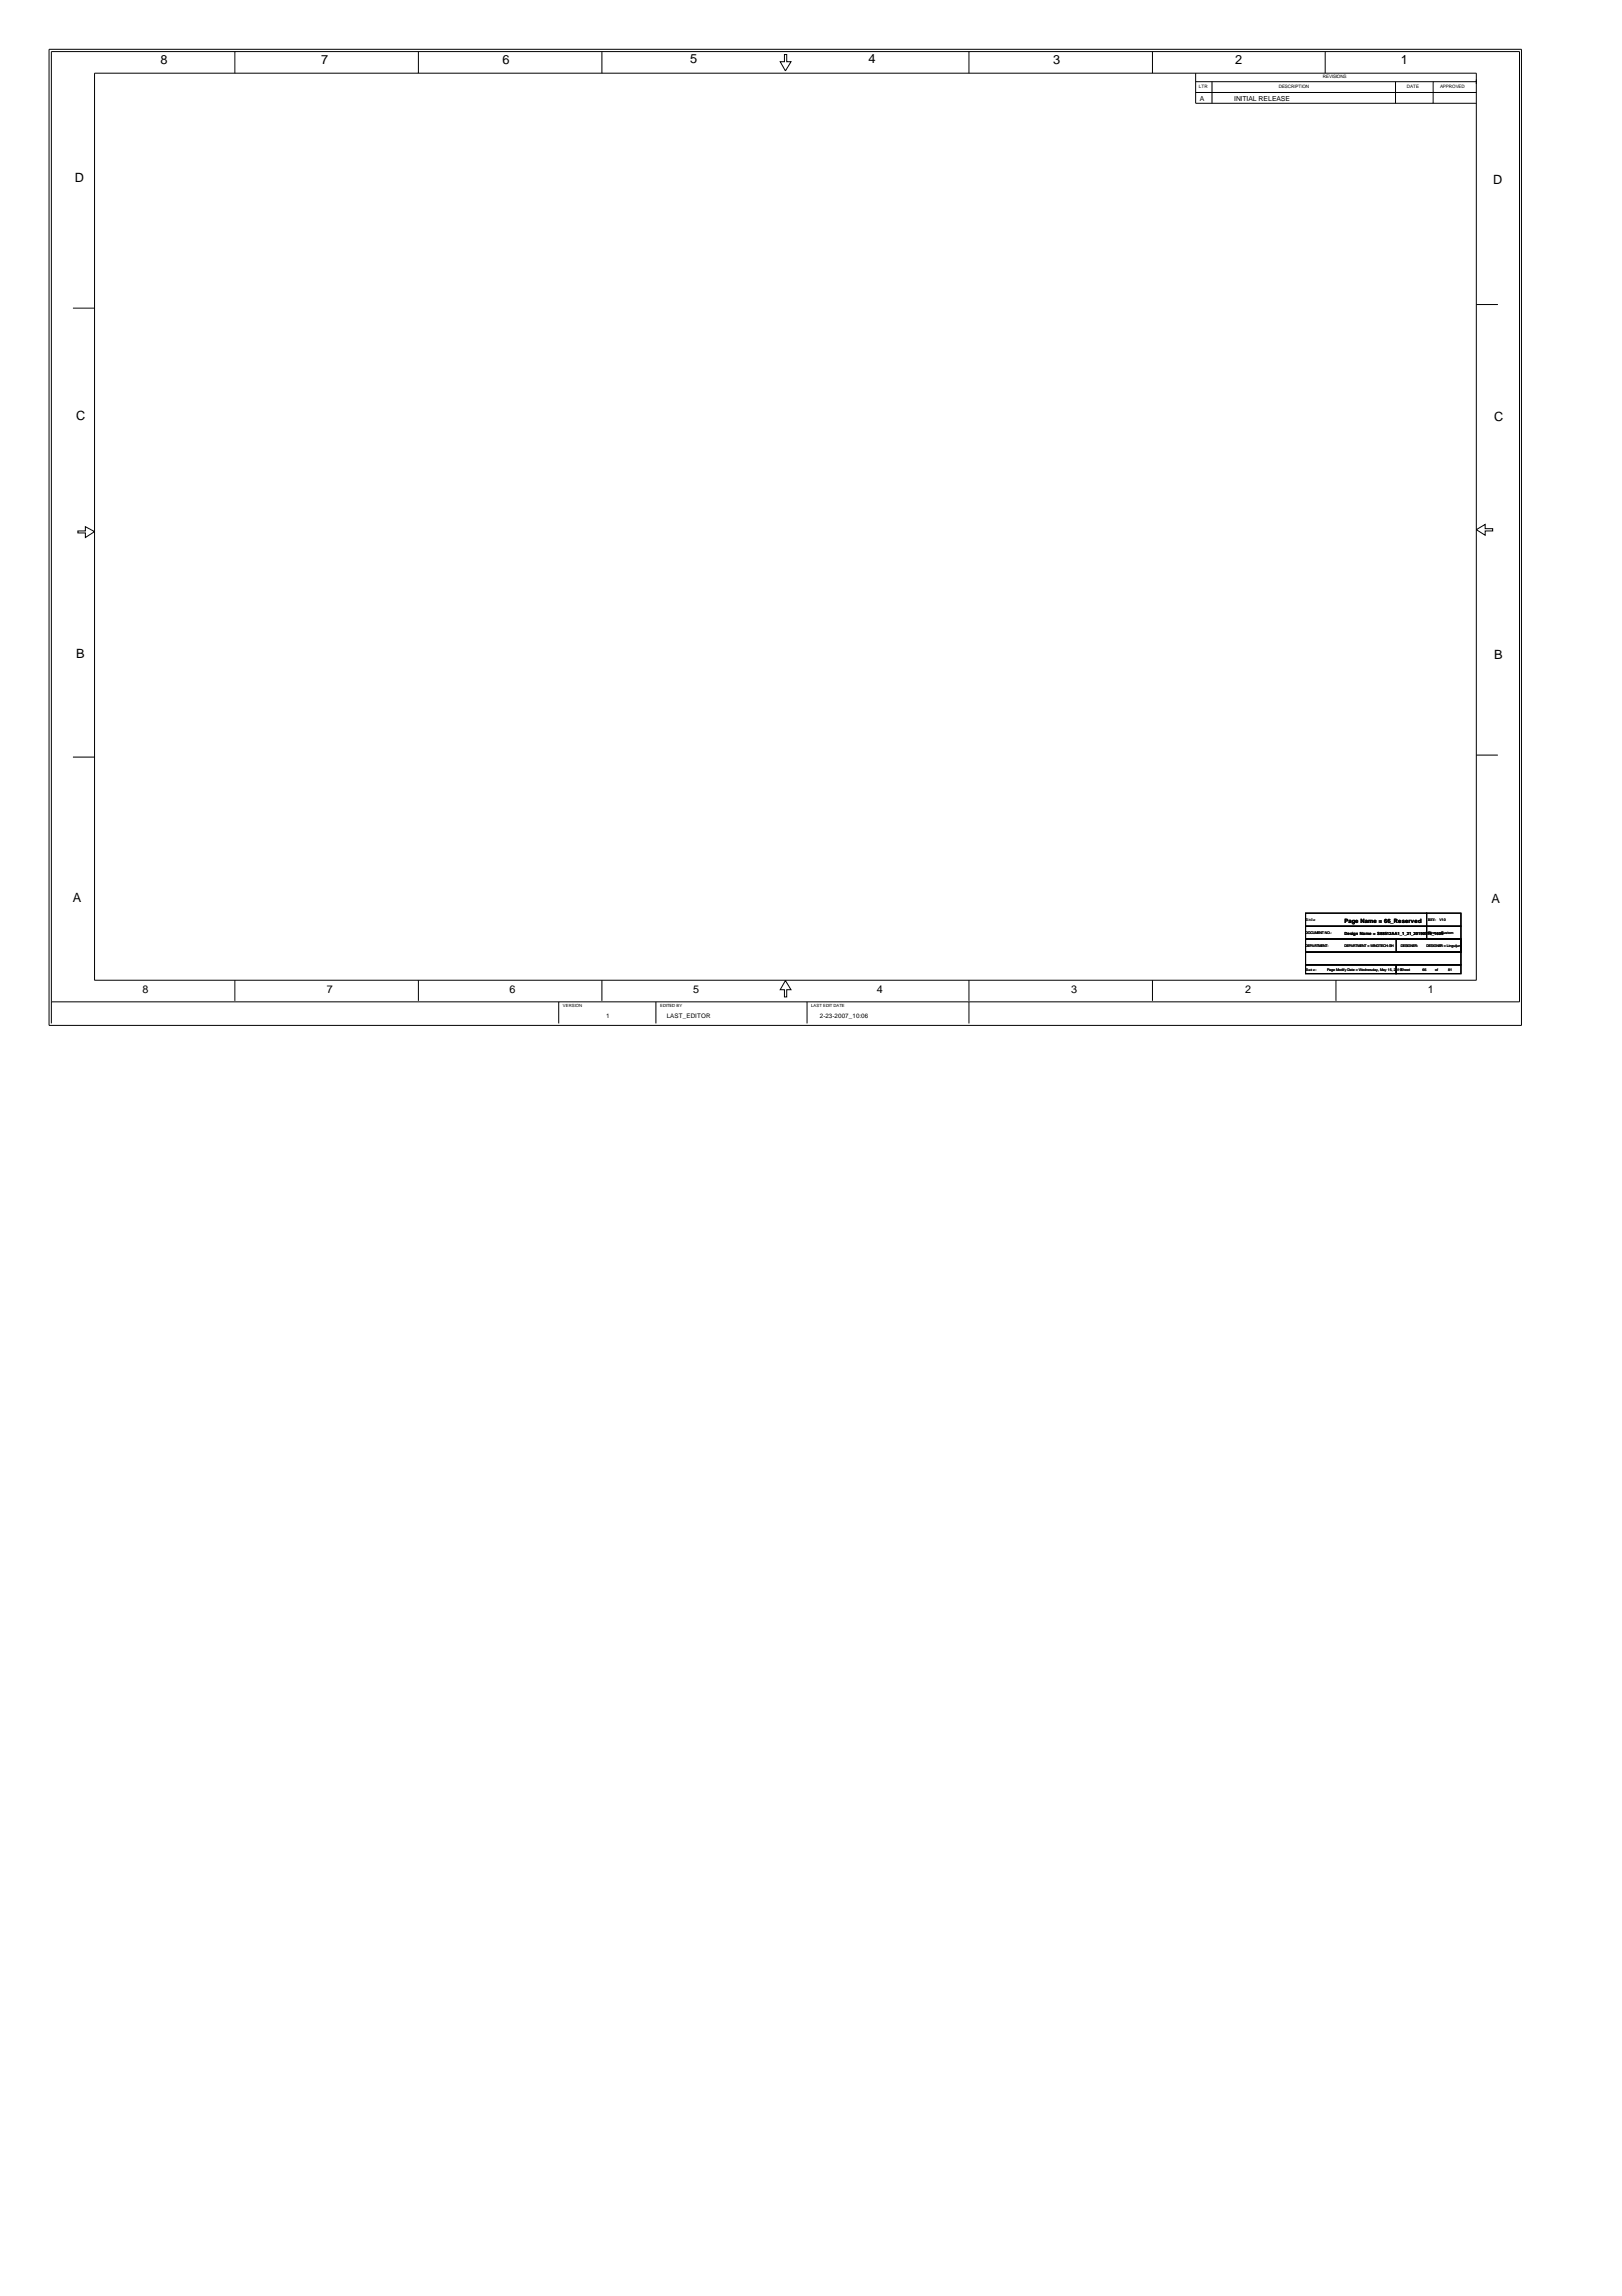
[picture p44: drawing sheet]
<svg xmlns="http://www.w3.org/2000/svg" width="210mm" height="297mm" viewBox="0 0 210 297" stroke-linecap="round" stroke-linejoin="round" font-family="sans-serif">
<defs><g id="words">
<g font-size="1.7">
<text x="20.8" y="8.3">8</text>
<text x="41.6" y="8.2">7</text>
<text x="65" y="8.3">6</text>
<text x="89.3" y="8.2">5</text>
<text x="112.4" y="8.2">4</text>
<text x="136.3" y="8.2">3</text>
<text x="159.9" y="8.3">2</text>
<text x="181.3" y="8.2">1</text>
<text x="9.7" y="23.6">D</text>
<text x="193.3" y="23.8">D</text>
<text x="9.9" y="54.3">C</text>
<text x="193.4" y="54.5">C</text>
<text x="9.9" y="85.1">B</text>
<text x="193.4" y="85.2">B</text>
<text x="9.4" y="116.7">A</text>
<text x="193" y="116.8">A</text>
</g>
<g font-size="1.4">
<text x="18.5" y="128.5">8</text>
<text x="42.3" y="128.5">7</text>
<text x="66" y="128.5">6</text>
<text x="89.7" y="128.5">5</text>
<text x="113.5" y="128.5">4</text>
<text x="138.6" y="128.5">3</text>
<text x="161.1" y="128.5">2</text>
<text x="184.8" y="128.5">1</text>
</g>
<g font-size=".9">
<text x="155.3" y="13.1">A</text>
<text x="159.7" y="13.1">INITIAL RELEASE</text>
</g>
<g font-size=".8">
<text x="174" y="119.4">Page Name = 66_Reserved</text>
<text x="78.4" y="131.6">1</text>
<text x="86.3" y="131.6">LAST_EDITOR</text>
<text x="106.1" y="131.6">2-23-2007_10:06</text>
</g>
<g font-size=".6">
<text x="155.2" y="11.4">LTR</text>
<text x="165.5" y="11.4">DESCRIPTION</text>
<text x="171.2" y="10.1">REVISIONS</text>
<text x="182.1" y="11.4">DATE</text>
<text x="186.4" y="11.4">APPROVED</text>
<text x="174" y="120.9">Design Name = S88512AA1_1_21_20190515_1605</text>
<text x="72.9" y="130.2">VERSION</text>
<text x="85.4" y="130.2">EDITED BY</text>
<text x="105" y="130.2">LAST EDIT DATE</text>
</g>
<g font-size=".5">
<text x="169" y="119.1">Title</text>
<text x="184.8" y="119.1">REV: V10</text>
<text x="169" y="120.8">DOCUMENT NO.:</text>
<text x="169" y="122.5">DEPARTMENT:</text>
<text x="169" y="125.6">Date:</text>
<text x="171.7" y="125.6">Page Modify Date = Wednesday, May 15, 2019Sheet</text>
<text x="174" y="122.5">DEPARTMENT = WINGTECH-SH</text>
<text x="181.3" y="122.5">DESIGNER:</text>
<text x="184.1" y="125.6">66</text>
<text x="184.6" y="122.5">DESIGNER = Linguijun</text>
<text x="184.8" y="120.8">Size</text>
<text x="185.7" y="125.6">of</text>
<text x="186.5" y="120.8">Custom</text>
<text x="187.4" y="125.6">81</text>
</g>
</g></defs>
<g fill="none" stroke="#000" stroke-width=".13">
<path d="M6.3 6.4h190.6v126.3h-190.6zM12.2 9.5h178.9v117.3h-178.9zM30.4 6.7v2.8M54.1 6.7v2.8M77.9 6.7v2.8M101.5 7.1h.3v.9h.6l-.8 1.2-.6-1.2h.5zM125.4 6.7v2.8M149.1 6.7v2.8M154.7 9.5v3.9h36.4M154.7 12h36.4M154.7 10.6h36.4M156.8 10.6v2.8"/>
<path d="M171.5 6.7v2.8M180.6 10.6v2.8M185.5 10.6v2.8M9.4 39.9h2.8M191.1 39.4h2.7M10.1 68.7h.9v-.6l1.2 .7-1.2 .7v-.6h-.9zM191.1 68.5l1.1-.7v.6h1v.3h-1v.5zM9.4 97.9h2.8M191.1 97.7h2.7M169 118.1h15.6v1.7h-15.6zM169 119.8h15.6v1.7h-15.6zM184.6 118.1h4.5v1.7h-4.5z"/>
<path d="M184.6 119.8h4.5v1.7h-4.5zM6.6 129.6h190v-122.9h-190v125.7M30.4 126.8v2.7M54.1 126.8v2.7M72.3 129.6v2.8M77.9 126.8v2.7M84.9 129.6v2.8M101.6 126.9l.8 1.1h-.6v1h-.3v-1h-.5zM104.4 129.6v2.8M125.4 126.8v2.7M125.4 129.6v2.8M149.1 126.8v2.7"/>
<path d="M169 124.8h11.7v1.2h-11.7zM169 123.2h20.1v1.6h-20.1zM169 121.5h20.1v1.7h-20.1zM172.9 126.8v2.7M180.7 124.8h8.4v1.2h-8.4zM180.7 121.5h8.4v1.7h-8.4z"/>
</g>
<use href="#words"/>
</svg>
